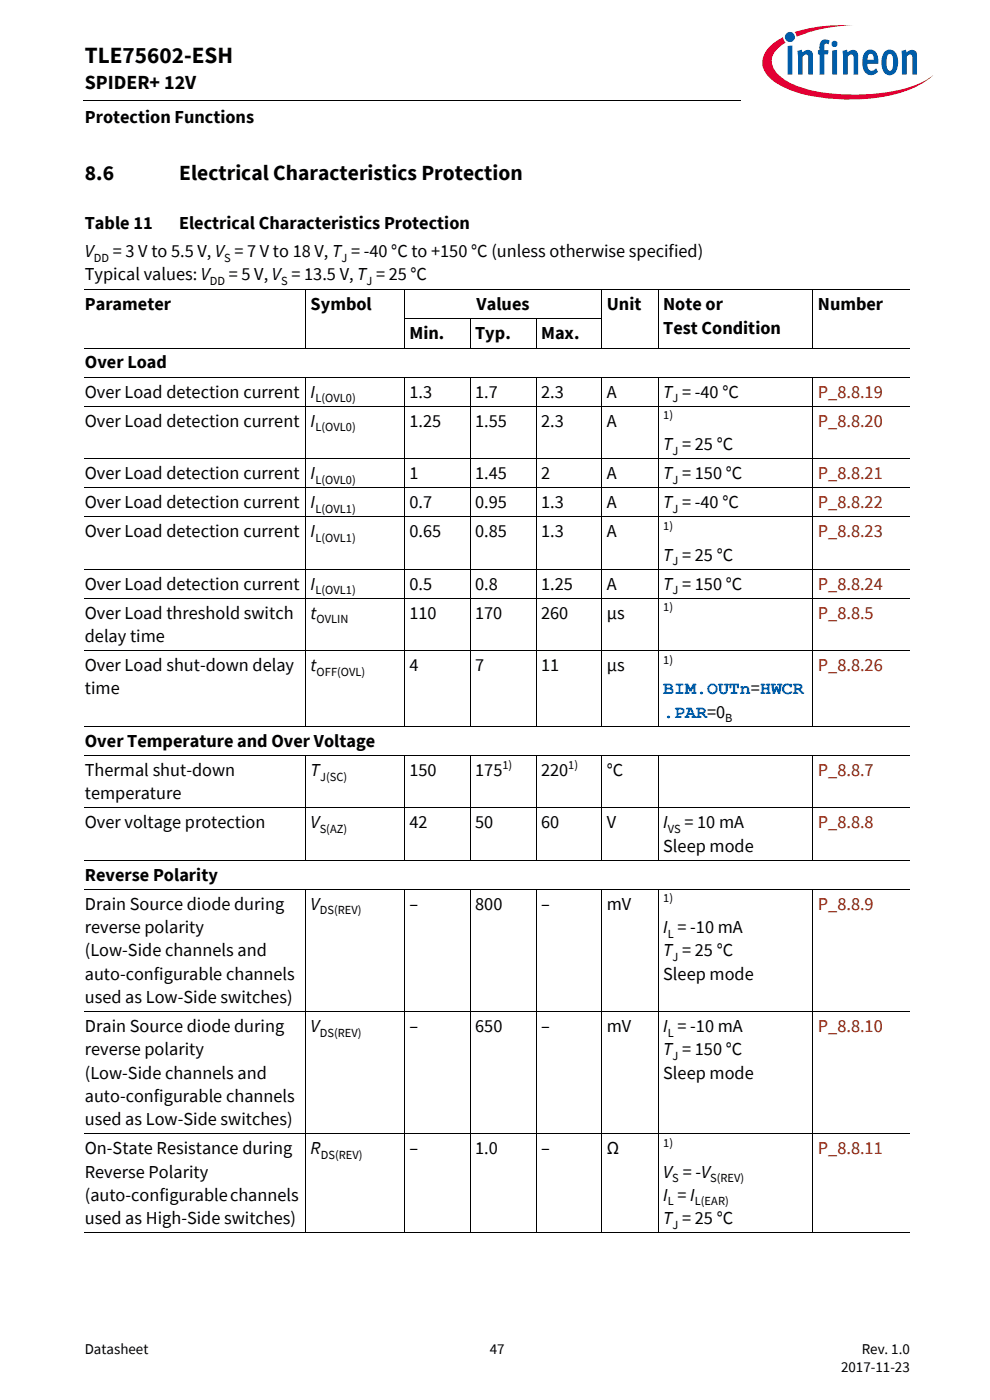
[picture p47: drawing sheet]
<svg xmlns="http://www.w3.org/2000/svg" width="210mm" height="297mm" viewBox="0 0 210 297" stroke-linecap="round" stroke-linejoin="round" font-family="sans-serif">
<defs><g id="words">
<text font-size="4.9" x="18" y="13.4">TLE75602-ESH</text>
<g font-size="4.6">
<text x="18" y="38.1">8.6</text>
<text x="38" y="38.1">Electrical Characteristics Protection</text>
</g>
<text font-size="4.2" x="18" y="19">SPIDER+ 12V</text>
<g font-size="3.9">
<text x="18" y="26.2">Protection Functions</text>
<text x="18" y="48.5">Table 11</text>
<text x="38" y="48.5">Electrical Characteristics Protection</text>
<text x="18" y="54.5">V</text>
<text x="18" y="59.5">Typical values: V</text>
<text x="23.9" y="54.5">= 3 V to 5.5 V, V = 7 V to 18 V, T = -40 °C to +150 °C (unless otherwise specified)</text>
<text x="48.5" y="59.5">= 5 V, V = 13.5 V, T = 25 °C</text>
<text x="18" y="65.8">Parameter</text>
<text x="65.9" y="65.8">Symbol</text>
<text x="101.1" y="65.8">Values</text>
<text x="128.7" y="65.8">Unit</text>
<text x="140.7" y="65.8">Note or</text>
<text x="173.5" y="65.8">Number</text>
<text x="140.7" y="70.8">Test Condition</text>
<text x="86.8" y="72">Min.</text>
<text x="100.8" y="72">Typ.</text>
<text x="114.8" y="72">Max.</text>
<text x="18" y="78.2">Over Load</text>
<text x="18" y="84.4">Over Load detection current</text>
<text x="65.9" y="84.4">I</text>
<text x="86.8" y="84.4">1.3</text>
<text x="100.8" y="84.4">1.7</text>
<text x="114.8" y="84.4">2.3</text>
<text x="128.7" y="84.4">A</text>
<text x="140.7" y="84.4">T = -40 °C</text>
<text x="18" y="90.5">Over Load detection current</text>
<text x="65.9" y="90.5">I</text>
<text x="86.8" y="90.5">1.25</text>
<text x="100.8" y="90.5">1.55</text>
<text x="114.8" y="90.5">2.3</text>
<text x="128.7" y="90.5">A</text>
<text x="140.7" y="95.5">T = 25 °C</text>
<text x="18" y="101.6">Over Load detection current</text>
<text x="65.9" y="101.6">I</text>
<text x="86.8" y="101.6">1</text>
<text x="100.8" y="101.6">1.45</text>
<text x="114.8" y="101.6">2</text>
<text x="128.7" y="101.6">A</text>
<text x="140.7" y="101.6">T = 150 °C</text>
<text x="18" y="107.8">Over Load detection current</text>
<text x="65.9" y="107.8">I</text>
<text x="86.8" y="107.8">0.7</text>
<text x="100.8" y="107.8">0.95</text>
<text x="114.8" y="107.8">1.3</text>
<text x="128.7" y="107.8">A</text>
<text x="140.7" y="107.8">T = -40 °C</text>
<text x="18" y="114">Over Load detection current</text>
<text x="65.9" y="114">I</text>
<text x="86.8" y="114">0.65</text>
<text x="100.8" y="114">0.85</text>
<text x="114.8" y="114">1.3</text>
<text x="128.7" y="114">A</text>
<text x="140.7" y="118.9">T = 25 °C</text>
<text x="18" y="125.1">Over Load detection current</text>
<text x="65.9" y="125.1">I</text>
<text x="86.8" y="125.1">0.5</text>
<text x="100.8" y="125.1">0.8</text>
<text x="114.8" y="125.1">1.25</text>
<text x="128.7" y="125.1">A</text>
<text x="140.7" y="125.1">T = 150 °C</text>
<text x="18" y="131.3">Over Load threshold switch</text>
<text x="65.9" y="131.3">t</text>
<text x="86.8" y="131.3">110</text>
<text x="100.8" y="131.3">170</text>
<text x="114.8" y="131.3">260</text>
<text x="128.7" y="131.3">µs</text>
<text x="18" y="136.2">delay time</text>
<text x="18" y="142.4">Over Load shut-down delay</text>
<text x="65.9" y="142.4">t</text>
<text x="86.8" y="142.4">4</text>
<text x="100.8" y="142.4">7</text>
<text x="114.8" y="142.4">11</text>
<text x="128.7" y="142.4">µs</text>
<text x="18" y="147.3">time</text>
<text x="18" y="158.4">Over Temperature and Over Voltage</text>
<text x="18" y="164.6">Thermal shut-down</text>
<text x="65.9" y="164.6">T</text>
<text x="86.8" y="164.6">150</text>
<text x="100.8" y="164.6">175</text>
<text x="114.8" y="164.6">220</text>
<text x="128.7" y="164.6">°C</text>
<text x="18" y="169.5">temperature</text>
<text x="18" y="175.7">Over voltage protection</text>
<text x="65.9" y="175.7">V</text>
<text x="86.8" y="175.7">42</text>
<text x="100.8" y="175.7">50</text>
<text x="114.8" y="175.7">60</text>
<text x="128.7" y="175.7">V</text>
<text x="140.7" y="175.7">I</text>
<text x="145.2" y="175.7">= 10 mA</text>
<text x="140.7" y="180.7">Sleep mode</text>
<text x="18" y="186.8">Reverse Polarity</text>
<text x="18" y="193">Drain Source diode during</text>
<text x="18" y="198">reverse polarity</text>
<text x="65.9" y="193">V</text>
<text x="86.8" y="193">–</text>
<text x="100.8" y="193">800</text>
<text x="114.8" y="193">–</text>
<text x="128.7" y="193">mV</text>
<text x="140.7" y="198">I = -10 mA</text>
<text x="18" y="202.9">(Low-Side channels and</text>
<text x="140.7" y="202.9">T = 25 °C</text>
<text x="18" y="207.8">auto-configurable channels</text>
<text x="140.7" y="207.8">Sleep mode</text>
<text x="18" y="212.8">used as Low-Side switches)</text>
<text x="18" y="219">Drain Source diode during</text>
<text x="65.9" y="219">V</text>
<text x="86.8" y="219">–</text>
<text x="100.8" y="219">650</text>
<text x="114.8" y="219">–</text>
<text x="128.7" y="219">mV</text>
<text x="140.7" y="219">I = -10 mA</text>
<text x="18" y="223.9">reverse polarity</text>
<text x="140.7" y="223.9">T = 150 °C</text>
<text x="18" y="228.8">(Low-Side channels and</text>
<text x="18" y="233.8">auto-configurable channels</text>
<text x="140.7" y="228.8">Sleep mode</text>
<text x="18" y="238.7">used as Low-Side switches)</text>
<text x="18" y="244.9">On-State Resistance during</text>
<text x="65.9" y="244.9">R</text>
<text x="86.8" y="244.9">–</text>
<text x="100.8" y="244.9">1.0</text>
<text x="114.8" y="244.9">–</text>
<text x="128.7" y="244.9">Ω</text>
<text x="18" y="249.8">Reverse Polarity</text>
<text x="140.7" y="249.8">V = -V</text>
<text x="18" y="254.7">(auto-configurable channels</text>
<text x="140.7" y="254.7">I = I</text>
<text x="18" y="259.7">used as High-Side switches)</text>
<text x="140.7" y="259.7">T = 25 °C</text>
</g>
<g font-size="3.9" fill="#802600">
<text x="173.5" y="84.4">P_8.8.19</text>
<text x="173.5" y="90.5">P_8.8.20</text>
<text x="173.5" y="101.6">P_8.8.21</text>
<text x="173.5" y="107.8">P_8.8.22</text>
<text x="173.5" y="114">P_8.8.23</text>
<text x="173.5" y="125.1">P_8.8.24</text>
<text x="173.5" y="131.3">P_8.8.5</text>
<text x="173.5" y="142.4">P_8.8.26</text>
<text x="173.5" y="164.6">P_8.8.7</text>
<text x="173.5" y="175.7">P_8.8.8</text>
<text x="173.5" y="193">P_8.8.9</text>
<text x="173.5" y="219">P_8.8.10</text>
<text x="173.5" y="244.9">P_8.8.11</text>
</g>
<g font-size="3.9" fill="#00f">
<text x="140.7" y="147.3">BIM.OUTn=HWCR</text>
<text x="140.7" y="152.3">.PAR=0</text>
</g>
<g font-size="3.2">
<text x="18" y="287.3">Datasheet</text>
<text x="103.9" y="287.3">47</text>
<text x="182.8" y="287.3">Rev. 1.0</text>
<text x="178.4" y="291.2">2017-11-23</text>
</g>
<g font-size="2.6">
<text x="19.9" y="55.5">DD</text>
<text x="47.5" y="55.5">S</text>
<text x="72.4" y="55.5">J</text>
<text x="44.5" y="60.5">DD</text>
<text x="59.6" y="60.5">S</text>
<text x="77.7" y="60.5">J</text>
<text x="66.9" y="85.3">L(OVL0)</text>
<text x="140.7" y="89">1)</text>
<text x="142.7" y="85.3">J</text>
<text x="66.9" y="91.5">L(OVL0)</text>
<text x="142.7" y="96.4">J</text>
<text x="66.9" y="102.6">L(OVL0)</text>
<text x="142.7" y="102.6">J</text>
<text x="66.9" y="108.8">L(OVL1)</text>
<text x="140.7" y="112.4">1)</text>
<text x="142.7" y="108.8">J</text>
<text x="66.9" y="115">L(OVL1)</text>
<text x="142.7" y="119.9">J</text>
<text x="66.9" y="126.1">L(OVL1)</text>
<text x="140.7" y="129.7">1)</text>
<text x="142.7" y="126.1">J</text>
<text x="67.2" y="132.3">OVLIN</text>
<text x="67.2" y="143.4">OFF(OVL)</text>
<text x="140.7" y="140.8">1)</text>
<text x="153.8" y="153.2">B</text>
<text x="67.9" y="165.6">J(SC)</text>
<text x="106.6" y="163">1)</text>
<text x="120.5" y="163">1)</text>
<text x="67.8" y="176.7">S(AZ)</text>
<text x="141.6" y="176.7">VS</text>
<text x="140.7" y="191.5">1)</text>
<text x="67.8" y="194">DS(REV)</text>
<text x="141.6" y="198.9">L</text>
<text x="142.7" y="203.9">J</text>
<text x="67.8" y="219.9">DS(REV)</text>
<text x="141.6" y="219.9">L</text>
<text x="142.7" y="224.9">J</text>
<text x="68.1" y="245.8">DS(REV)</text>
<text x="140.7" y="243.3">1)</text>
<text x="142.6" y="250.8">S</text>
<text x="150.6" y="250.8">S(REV)</text>
<text x="141.6" y="255.7">L</text>
<text x="147.4" y="255.7">L(EAR)</text>
<text x="142.7" y="260.6">J</text>
</g>
</g></defs>
<path d="M17.7 21.3l.1 .1z" fill="#000"/>
<path d="M17.8 21.4h140.5" fill="none" stroke="#000" stroke-width=".21"/>
<path d="M157.3 5.1h42.7v21.5h-42.7z" fill="#fff"/>
<path d="M168.6 6.8l.4 1 1.4-.5a31.9 31.9 0 0 1 10.7-1.9 32.2 32.2 0 0 0-12.5 1.4zM163.4 9.8a4.3 4.3 0 0 0 0 6.9 21.8 21.8 0 0 0 11.7 4.1 38.5 38.5 0 0 0 18.7-2.1 14.3 14.3 0 0 0 4.2-2.8 18.4 18.4 0 0 1-8.8 3.5 40.4 40.4 0 0 1-20.2-1.2l-1.6-.7a6.4 6.4 0 0 1-3.7-4.4 5.1 5.1 0 0 1 2.9-4.1l-.3-.3-.2-.8-1 .5z" fill-rule="evenodd" fill="#e30034"/>
<path d="M166.5 7.8a1.06 1.06 0 0 0 2.1 0 1.06 1.06 0 0 0-2.1 0zM167.1 9.8v6h.9v-6.2zM169.1 10.8l.2 1.3v3.7h.9v-3.8l.7-.4h.3l.2 .3v3.9h1v-3.9a1.21 1.21 0 0 0-.8-1.3 1.21 1.21 0 0 0-1.4 .5l-.1-.6zM174.3 8.6a2.41 2.41 0 0 0-.5 2.1h-.3v.9h.3v4.2h1v-4.2h.8l.2-.9h-1v-.9a.49 .49 0 0 1 .3-.6 .49 .49 0 0 1 .6 .2l.3-.7a1.45 1.45 0 0 0-1.7-.1zM176.5 10.7v5.1h1v-5.2zM176.3 9.3a.7 .7 0 0 0 1.4 0 .7 .7 0 0 0-1.4 0zM178.7 10.8l.1 5h1v-3.8a.64 .64 0 0 1 .5-.5 .64 .64 0 0 1 .7 .4v3.9h1v-3.9a1.22 1.22 0 0 0-.8-1.3 1.22 1.22 0 0 0-1.4 .5l-.2-.6zM183.7 10.8a3.9 3.9 0 0 0-.1 4.7 1.76 1.76 0 0 0 2.6-.3l-.4-.7a.99 .99 0 0 1-1.6 .1l-.2-1.1h2.3v-.2a2.3 2.3 0 0 0-1.5-2.8h-.5zM184.2 11.7a.65 .65 0 0 1 .9-.2 .65 .65 0 0 1 .2 .9v.3h-1.3zM187.7 10.9a3.9 3.9 0 0 0 .1 4.8 1.68 1.68 0 0 0 2.6-1.5 3.8 3.8 0 0 0-.7-3.3 1.59 1.59 0 0 0-2 0zM188.4 11.6l.2-.1a.86 .86 0 0 1 .8 1.2v.7a1.26 1.26 0 0 1-.6 1.6 2.12 2.12 0 0 1-.7-2.3l.1-.9zM191.2 10.8l.1 5h1v-3.8l.7-.4h.3l.2 .3v3.9h1v-4.2a1.08 1.08 0 0 0-.6-1 1.08 1.08 0 0 0-1.3 .2l-.4 .3v-.6z" fill-rule="evenodd" fill="#005da9"/>
<g fill="none" stroke="#000" stroke-width=".21">
<path d="M18 61.5h175M18 73.8h175M64.8 61.4v12.5M64.8 79.9v74.2M85.7 67.7h42M85.8 61.4v12.5M85.8 79.9v74.2M99.7 67.6v6.3M99.7 79.9v74.2M113.7 67.6v6.3M113.7 79.9v74.2M127.7 61.4v12.5"/>
<path d="M127.7 79.9v74.2M139.6 61.4v12.5M139.6 79.9v74.2M172.4 61.4v12.5M172.4 79.9v74.2M18 80h175M18 86.2h175M18 97.3h175M18 103.5h175M18 109.6h175M18 120.7h175M18 126.9h175"/>
<path d="M18 138h175M18 154.1h175M18 160.3h175M18 171.4h175M64.8 160.2v22.3M85.8 160.2v22.3M99.7 160.2v22.3M113.7 160.2v22.3M127.7 160.2v22.3M139.6 160.2v22.3M172.4 160.2v22.3M18 182.5h175"/>
<path d="M18 188.7h175M64.8 188.6v73M85.8 188.6v73M99.7 188.6v73M113.7 188.6v73M127.7 188.6v73M139.6 188.6v73M172.4 188.6v73M18 214.6h175M18 240.5h175M18 261.5h175"/>
</g>
<use href="#words"/>
</svg>
